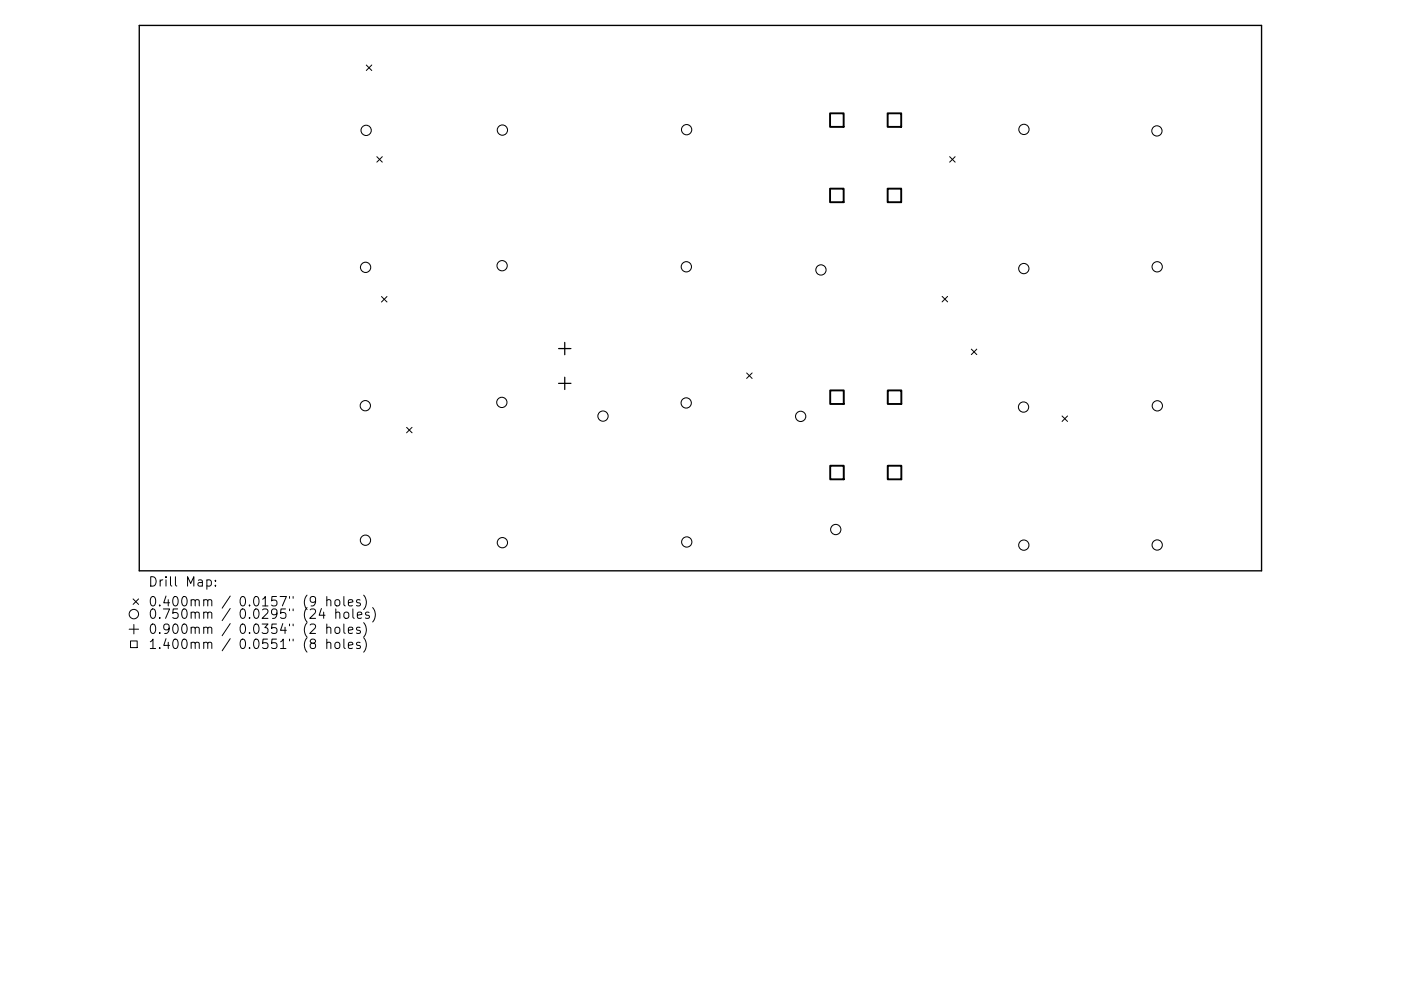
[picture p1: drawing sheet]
<svg xmlns="http://www.w3.org/2000/svg" width="297mm" height="210mm" viewBox="0 0 297 210" stroke-linecap="round" stroke-linejoin="round" font-family="sans-serif">
<defs><g id="words">
<g font-size="2.8">
<text x="31.4" y="124.5">Drill Map:</text>
<text x="31.4" y="128.7">0.400mm / 0.0157&quot; (9 holes)</text>
<text x="31.4" y="131.3">0.750mm / 0.0295&quot; (24 holes)</text>
<text x="31.4" y="134.5">0.900mm / 0.0354&quot; (2 holes)</text>
<text x="31.4" y="137.7">1.400mm / 0.0551&quot; (8 holes)</text>
</g>
</g></defs>
<path d="M29.5 5.4h238v115.7h-238z" fill="none" stroke="#000" stroke-width=".29"/>
<g fill="none" stroke="#000" stroke-width=".21">
<path d="M77.7 13.8l1.1 1.2M78.8 13.8l-1.1 1.2M79.9 33.2l1.2 1.2M81.1 33.2l-1.2 1.2M201.3 33.2l1.2 1.2M202.5 33.2l-1.2 1.2M80.9 62.9l1.1 1.2M82 62.9l-1.1 1.2M158.3 79.1l1.2 1.2M159.5 79.1l-1.2 1.2M199.7 62.9l1.2 1.1M200.9 62.9l-1.2 1.1"/>
<path d="M205.9 74.1l1.2 1.1M207.1 74.1l-1.2 1.1M86.2 90.7l1.2 1.1M87.4 90.7l-1.2 1.1M225.2 88.3l1.1 1.1M226.3 88.3l-1.1 1.1M27.4 133.5h2M27.7 136h1.4v1.4h-1.4zM28.2 127.1l1.2 1.1M28.4 132.5v2M29.4 127.1l-1.2 1.1M43.9 123.1l.5-.1 .4 .4v.6l-.2 .3h-.7"/>
<path d="M45.7 124.2v.2M45.7 123.1v.2M68.1 129.1l-.4 1.4h1.2M69.3 127.4l.3-.2 .5 .1v1.3M69.3 133.3a.5 .5 0 0 1 .8 0v1.1M69.3 136.5a.5 .5 0 0 1 .8 0v1.1M69.3 126.6v2M69.3 132.4v2M69.3 135.6v2M71.1 127.4l.3-.2a.54 .54 0 0 1 .7 .4l-.1 .8-.6 .2-.4-.4zM71.1 136.5l.3-.2 .6 .2 .1 .7-.2 .3-.5 .1-.3-.2zM71.2 130.1a.5 .5 0 0 1 .9 0v1.1"/>
<path d="M71.2 133.2l.5-.1 .4 .3v.6l-.4 .4-.5-.1-.2-.3v-.6zM71.2 129.2v2M72.9 126.6v1.7l.3 .3M72.9 132.4v1.7l.3 .3M72.9 135.6v1.7l.3 .3M73 130.1a.54 .54 0 0 1 .5-.2 .54 .54 0 0 1 .5 .3l-.1 .8a.54 .54 0 0 1-.6 .2 .54 .54 0 0 1-.4-.4zM73.9 127.9l.9-.2-.1-.4-.6-.1-.2 .3 .1 1h.7M73.9 133.7l.9-.2-.1-.3-.6-.1-.2 .2 .1 1h.7M73.9 136.9l.9-.2-.1-.3-.6-.1-.2 .2 .1 1h.7M74.8 129.2v1.7l.3 .3M75.8 130.5l.9-.2-.1-.3-.5-.1-.3 .2 .1 1h.7M76.3 127.3l-.4-.1-.3 .3 .1 .3 .6 .2v.5h-.7"/>
<path d="M76.3 133.2l-.4-.1-.3 .2 .1 .3 .6 .2v.5h-.7M76.3 136.4l-.4-.1-.3 .2 .1 .3 .6 .2v.5h-.7M77.1 126.3a2.29 2.29 0 0 1 0 3M77.1 132.1a2.29 2.29 0 0 1 0 3.1M77.1 135.3a2.29 2.29 0 0 1 0 3.1M78.2 130l-.4-.1-.3 .2 .1 .3 .6 .2v.5h-.7M79 128.9a2.29 2.29 0 0 1 0 3.1"/>
<circle cx="28.4" cy="130.3" r="1"/>
</g>
<g fill="none" stroke="#000" stroke-width=".22">
<circle cx="77.6" cy="27.7" r="1.09"/>
<circle cx="106.5" cy="27.6" r="1.09"/>
<circle cx="145.6" cy="27.5" r="1.09"/>
<circle cx="217.1" cy="27.5" r="1.09"/>
<circle cx="245.3" cy="27.8" r="1.09"/>
<circle cx="77.5" cy="56.7" r="1.09"/>
<circle cx="106.5" cy="56.4" r="1.09"/>
<circle cx="145.5" cy="56.6" r="1.09"/>
<circle cx="174.1" cy="57.3" r="1.09"/>
<circle cx="217.1" cy="57" r="1.09"/>
<circle cx="245.3" cy="56.6" r="1.09"/>
<circle cx="77.5" cy="86.1" r="1.09"/>
<circle cx="106.4" cy="85.4" r="1.09"/>
<circle cx="127.8" cy="88.3" r="1.09"/>
<circle cx="145.5" cy="85.5" r="1.09"/>
<circle cx="169.8" cy="88.3" r="1.09"/>
<circle cx="217" cy="86.4" r="1.09"/>
<circle cx="245.4" cy="86.1" r="1.09"/>
<circle cx="77.5" cy="114.6" r="1.09"/>
<circle cx="106.5" cy="115.1" r="1.09"/>
<circle cx="145.6" cy="115" r="1.09"/>
<circle cx="177.2" cy="112.3" r="1.09"/>
<circle cx="217.1" cy="115.7" r="1.09"/>
<circle cx="245.3" cy="115.6" r="1.09"/>
</g>
<path d="M118.4 74h2.6M119.7 72.6v2.7M118.4 81.3h2.6M119.7 80v2.6" fill="none" stroke="#000" stroke-width=".26"/>
<path d="M176 24h2.9v2.9h-2.9zM188.2 24h2.9v2.9h-2.9zM176 40h2.9v2.9h-2.9zM188.2 40h2.9v2.9h-2.9zM176 82.8h2.9v2.9h-2.9zM176 98.8h2.9v2.9h-2.9zM188.2 82.8h2.9v2.9h-2.9zM188.2 98.8h2.9v2.9h-2.9z" fill="none" stroke="#000" stroke-width=".41"/>
<use href="#words"/>
</svg>
